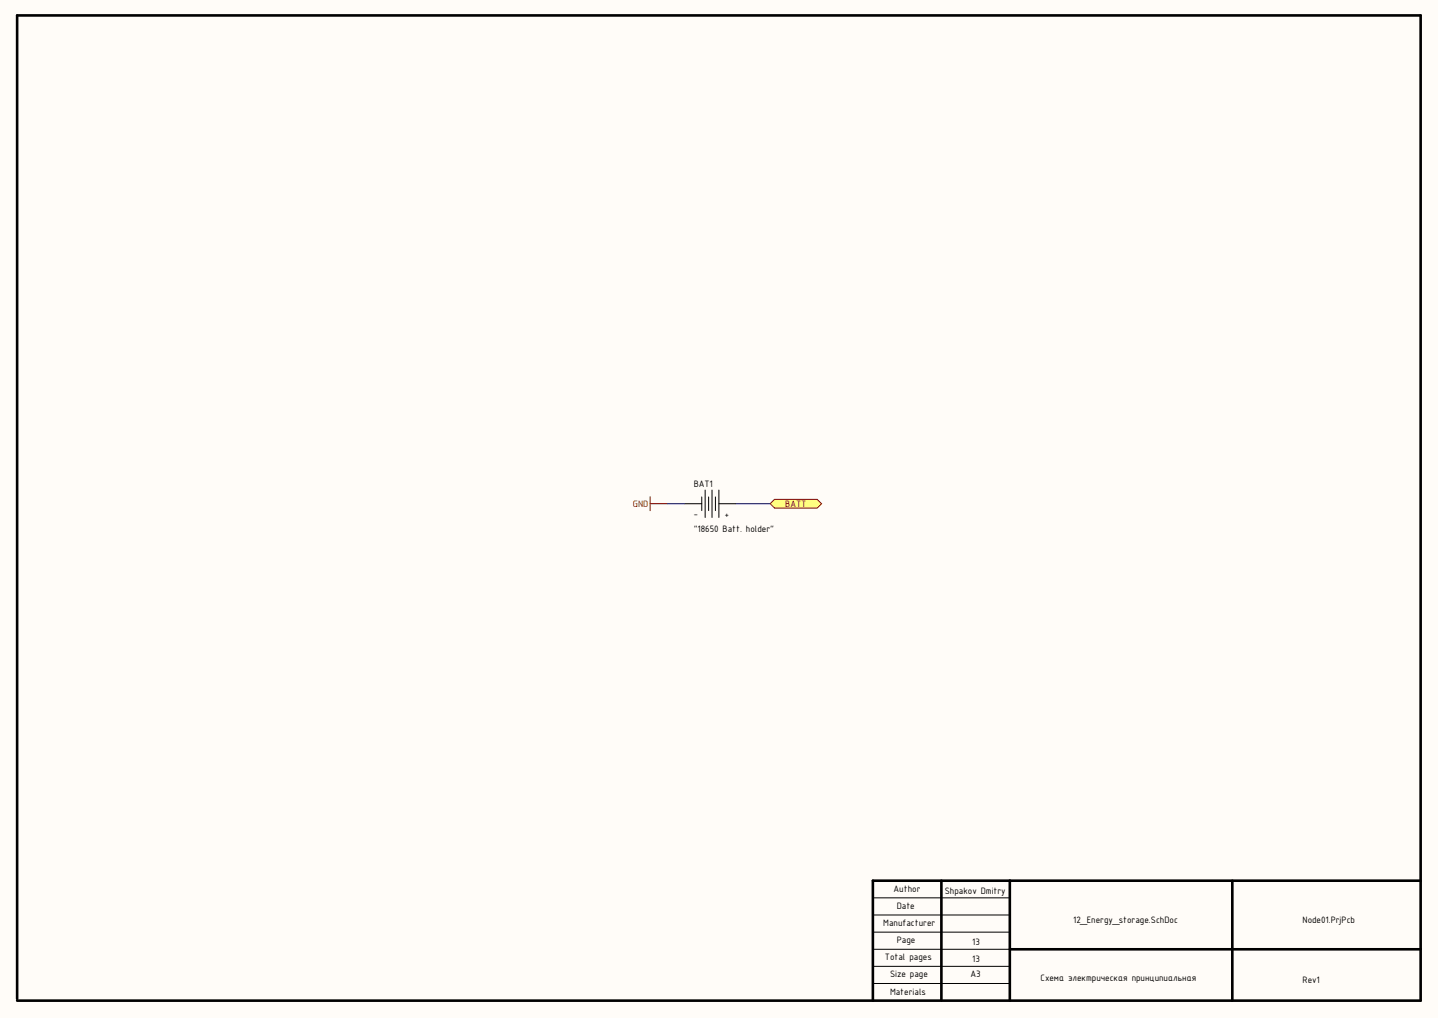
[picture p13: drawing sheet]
<svg xmlns="http://www.w3.org/2000/svg" width="420mm" height="297mm" viewBox="0 0 420 297" stroke-linecap="round" stroke-linejoin="round" font-family="sans-serif">
<defs><g id="words">
<g font-size="2.9">
<text x="202.4" y="141.8">BAT1</text>
<text x="203.7" y="149.6" transform="rotate(-180 203.7 149.6)">-</text>
<text x="212.7" y="149.6" transform="rotate(-180 212.7 149.6)">+</text>
<text x="202.4" y="155.2">&quot;18650 Batt. holder&quot;</text>
<text x="260.7" y="260">Author</text>
<text x="275.6" y="260.5">Shpakov Dmitry</text>
<text x="257.7" y="270">Manufacturer</text>
<text x="261.6" y="265">Date</text>
<text x="313.1" y="269">12_Energy_storage.SchDoc</text>
<text x="380" y="269">Node01.PrjPcb</text>
<text x="261.6" y="275">Page</text>
<text x="283.6" y="275.5">13</text>
<text x="258.2" y="279.9">Total pages</text>
<text x="283.6" y="280.4">13</text>
<text x="259.7" y="284.9">Size page</text>
<text x="283.1" y="284.9">A3</text>
<text x="303.6" y="285.9">Схема электрическая принципиальная</text>
<text x="380" y="286.5">Rev1</text>
<text x="259.7" y="290">Materials</text>
</g>
<g font-size="2.9" fill="#800000">
<text x="184.7" y="147.9">GND</text>
<text x="229.1" y="147.9">BATT</text>
</g>
</g></defs>
<path d="M0 0h419.4v296.6h-419.4z" fill="#fffcf8"/>
<path d="M274.6 256.7v35M294.6 256.7v35M359.5 256.7v35M414.5 256.7h-159.9v35M294.6 276.7h119.9M5 291.2v-286.7h409.5v287.2h-409.5" fill="none" stroke="#000" stroke-width=".76"/>
<g fill="none" stroke="#000" stroke-width=".29">
<path d="M199.7 146.8h5M204.7 144.9v3.9M205.7 142.9v7.9M206.7 144.9v3.9M207.7 142.9v7.9M208.7 144.9v3.9M209.7 146.8h5M209.7 142.9v7.9M254.6 276.7h40M254.6 271.7h40M254.6 266.7h40M254.6 261.7h40"/>
<path d="M254.6 286.7h40M254.6 281.7h40"/>
</g>
<path d="M189.7 144.8v4.1M189.7 146.8h5" fill="none" stroke="#800000" stroke-width=".29"/>
<path d="M194.7 146.8h5M214.7 146.8h10" fill="none" stroke="#000080" stroke-width=".29"/>
<path d="M226 145.6h12.4l1.3 1.2-1.3 1.3h-12.4l-1.3-1.3z" fill-rule="evenodd" fill="#ffff80" stroke="#800000" stroke-width=".29"/>
<use href="#words"/>
</svg>
